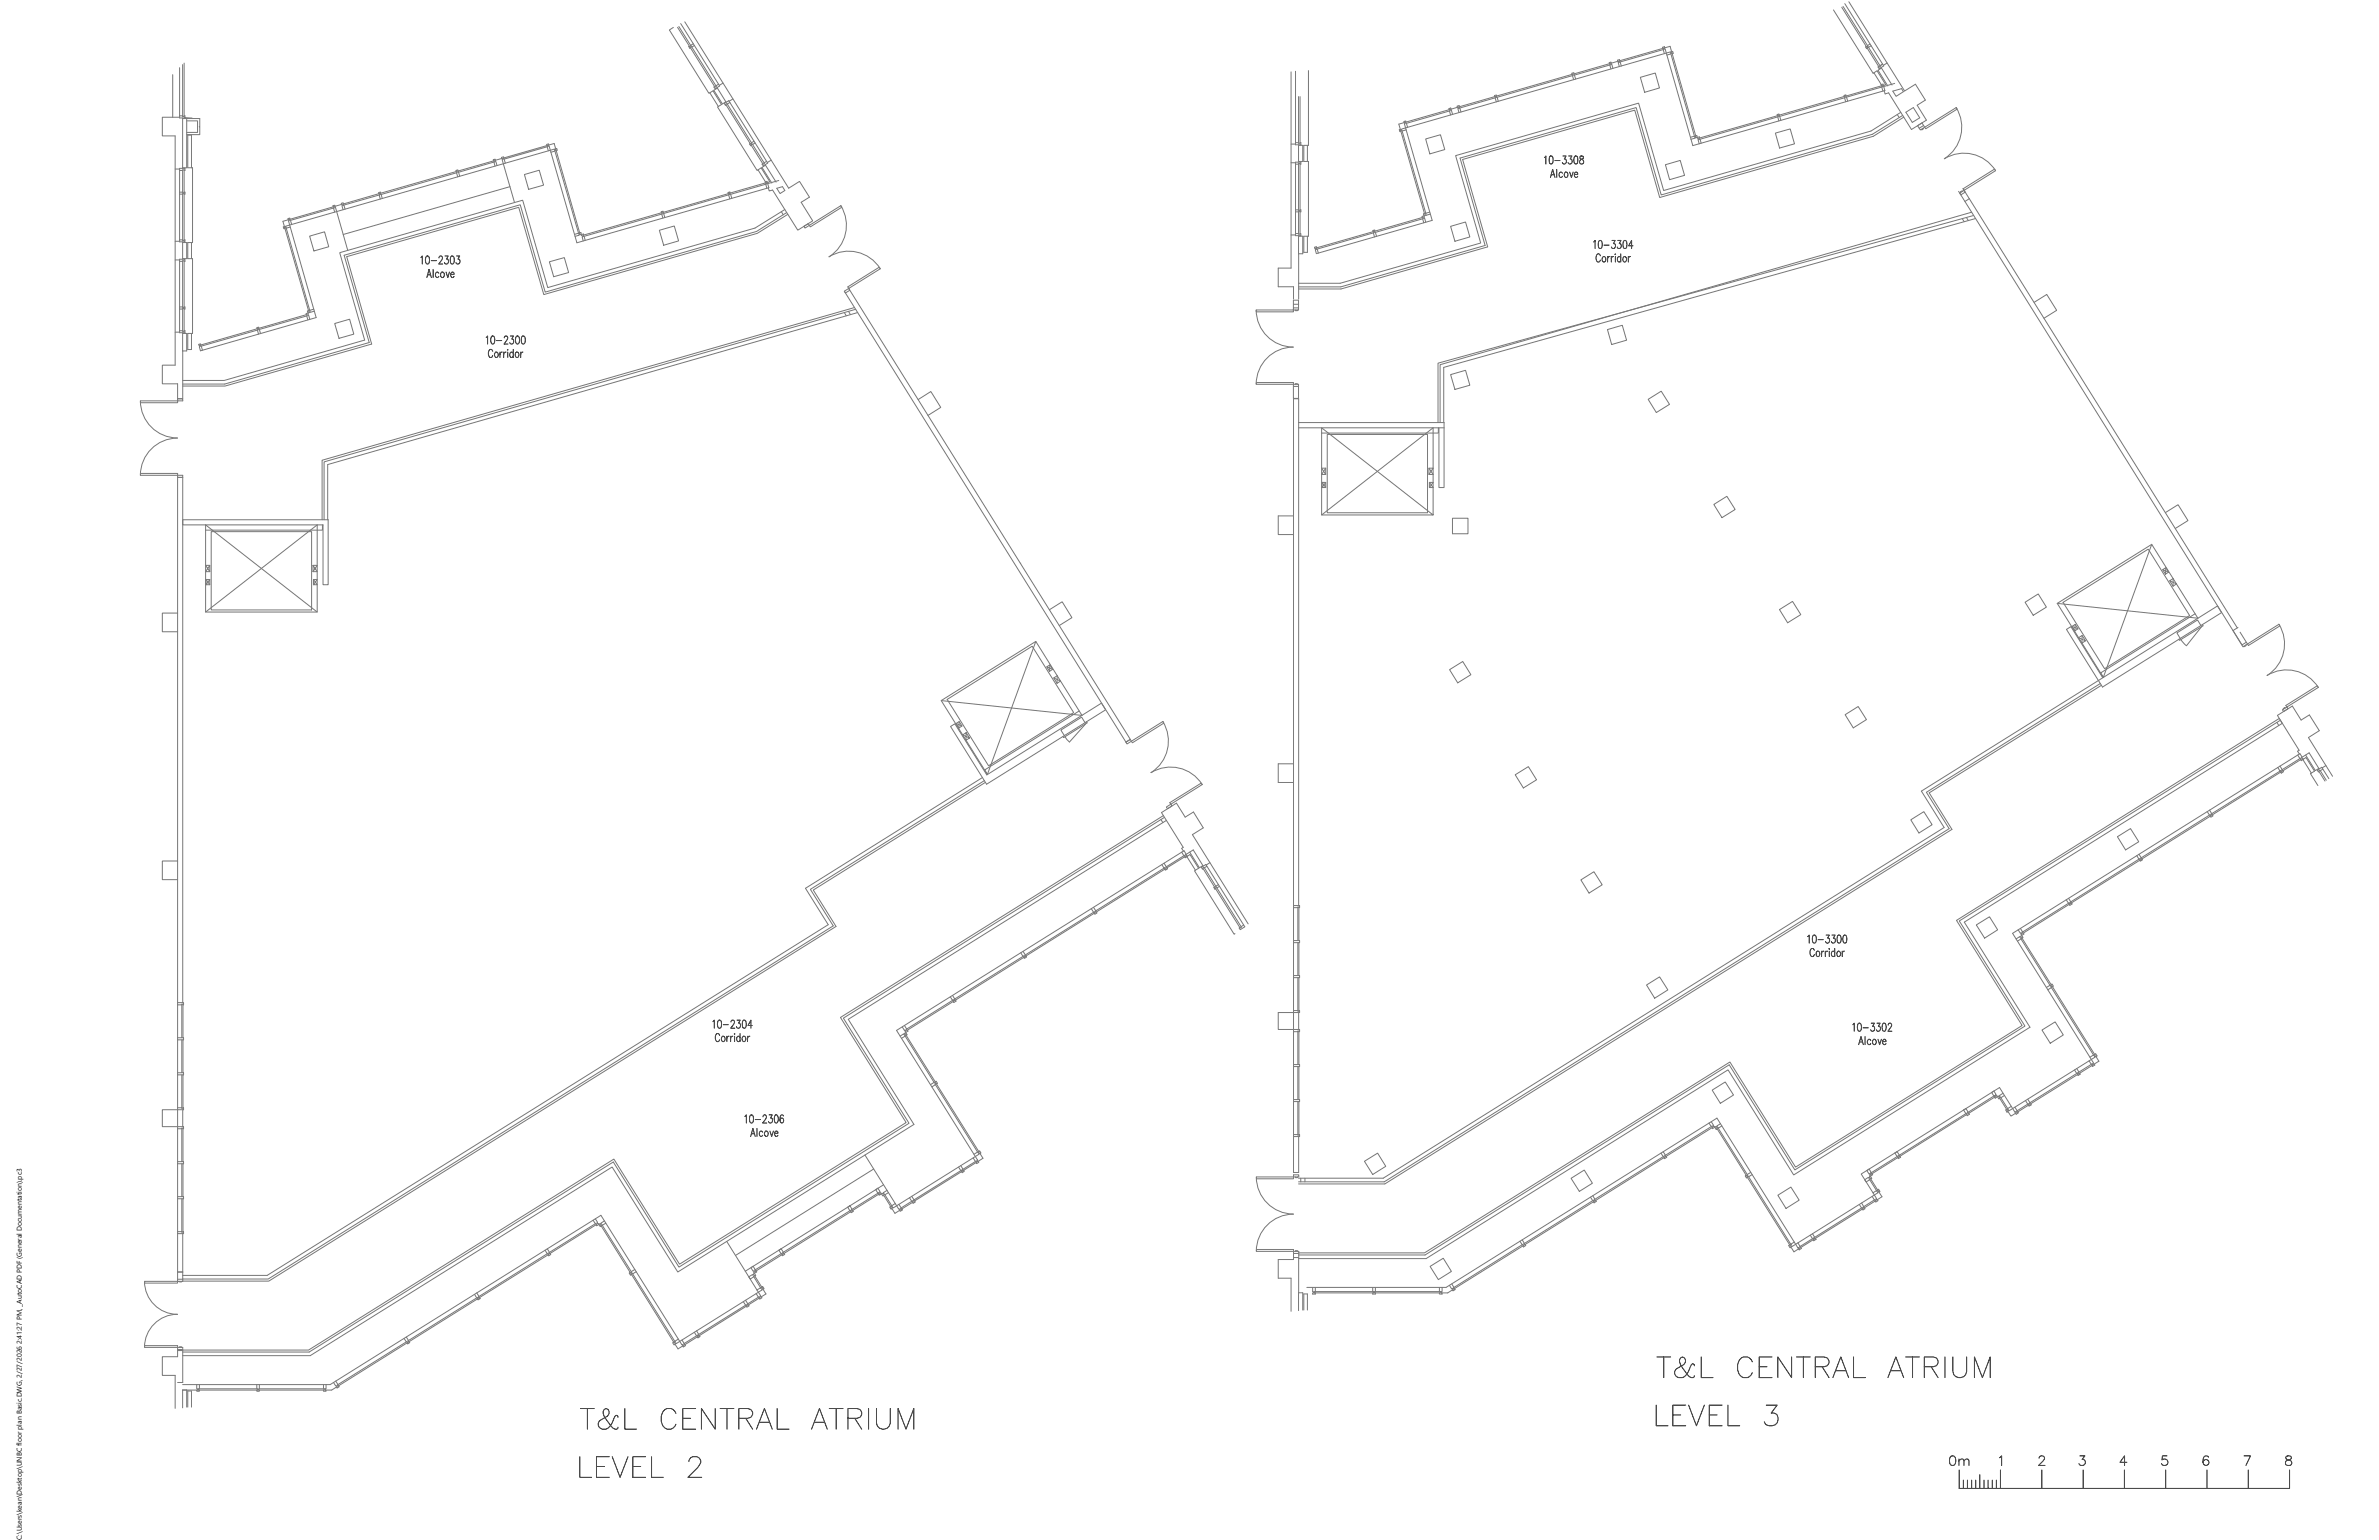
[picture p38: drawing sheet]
<svg xmlns="http://www.w3.org/2000/svg" width="432mm" height="279mm" viewBox="0 0 432 279" stroke-linecap="round" stroke-linejoin="round" font-family="sans-serif">
<defs><g id="words">
<text font-size="1.3" x="3.9" y="279.4" transform="rotate(-90 3.9 279.4)">C:\Users\kean\Desktop\UNBC floor plan Basic.DWG, 2/27/2026 2:41:27 PM, _AutoCAD PDF (General Documentation).pc3</text>
</g></defs>
<!-- layer: 1_Wall_Exist -->
<g fill="none" stroke="#767676" stroke-width=".18">
<path d="M31.3 13.5v7.8M32.6 12.3v9.1h1v-.4h-.2M33.4 11.5v9.6h-.3v-9.4M122.2 5l-.7 .4 7.2 11.5 .7-.4 1.6 2.5-.8 .4 7.2 11.5 .8-.4 1.5 2.4-.6 .4-1.5-2.5M123.2 4.8l2.2 3.5-.2 .2-2.2-3.5M123.5 4.3l7.1 11.3-.8 .5-.2-.3 .1-.1M124.3 4l18.9 30.1 1.9-1.2 1.8 2.9-1.5 .9 2.1 3.4-2.7 1.7-4.6-7.3-.6 .1-.2-.5M125.1 8.4h-.1l.2 .4 .1-.1M125.3 8.6l.2-.1 4.5 7.2-.2 .1zM125.8 7.9l-.4 .3M126 8.3l-.4 .3M128.8 16.8l1.6 2.5"/>
<path d="M130.2 15.9l1.6 2.7M130.2 16l-.6 .4 1.5 2.5 .7-.4M130.4 15.3l-.5 .3M131.2 15.1l-.6 .4M131.7 18.9l.3-.1 4.4 7.2-.2 .1zM131.8 19l-.1 .1-.2-.3 .8-.5 7 11.3-.8 .5-.2-.3 .2-.1M132.5 18.6l-.5 .3M133 17.9l-.7 .5M234.3 13v35.6h-2.3v3.4h2.8v2.3M235.1 12.9v13.4h1v-.4h-.1M235.7 17.5v8.5h.3v-8.5M237.5 12.8v13.6h-.9v2.9h.9v13.6h-.9v2.9h.7v-2.9"/>
<path d="M263 19.9v-.2l.3-.1 .4 1.2M264.6 19.4l-1.3 .4M264.9 19.4l-.1-.2-.3 .1v.2l.1-.1 .2 1M271.4 17.7l-6.5 1.9M271.6 18.5l-.2-1-6.6 1.9 .4 .9M271.7 17.4l-.1-.2-.3 .1v.2M285.4 13.7l-13.7 4M285.6 14.5l-.1-1-13.9 3.9 .3 1M285.7 13.4v-.2l-.4 .1v.2M292.3 11.8l-6.5 1.8M292.4 12.5l-.2-1-6.6 1.9 .4 1M292.5 11.5l-.1-.2-.3 .1v.2"/>
<path d="M293.9 12.1l-.2-1-1.3 .4 .4 .9M294 11l-.1-.2-.3 .1v.2M294.1 11.2l.2 .8M297.7 14l2.7-.7 .8 2.7-2.7 .7zM301.9 9l.2 .7M301.9 8.8l.1 .2-7.9 2.2M302.1 8.7v.2h.1l5.1 17.5 34.8-10-.2-.7M302.2 8.7l-.1-.2-.3 .1v.2M303.3 9.8l-.7 .2M303.4 9.4l.2-.1 .1 .4h-.2M303.4 9.4l-49.2 14.2M303.5 9.6l-.2 .1 4.3 15.1 .2-.1-4.7-16.3-9.2 2.6 .1 .3 .1-.1"/>
<path d="M332.8 1.8l7.2 11.5 .7-.5 1.5 2.5-.5 .4-1.6-2.5M334.5 1.2l4.5 7.1-.2 .2-4.5-7.2M334.8 17.7l.2 .8M334.8 17.5l-11.9 3.4M334.8 .7l7.1 11.3-.8 .5-.2-.4h.1M335.2 17.6l.2 .8M335.6 .3l10.1 16.2 2-1.2 1.8 2.9-1.5 .9 1.7 2.7-2.8 1.7-4.1-6.7-.6 .2-.2-.5M338.7 8.4l-.1 .1 .2 .3 .1-.1M338.9 8.7l.2-.2 2.2 3.5-.2 .2zM339.4 8l-.4 .3M339.6 8.3l-.4 .3M341.4 12.3l2 3.1"/>
<path d="M341.5 12.3l-.6 .4 1.7 2.9M341.5 15.6l-6.5 1.8M341.5 15.8l.3 .7M341.7 11.6l-.5 .3M342.5 11.4l-.7 .5M343.6 16.5l1.5-.4 .4 .5-1.4 .9zM343.9 15.1l-2.1 .6v-.4l-.4 .1 .2 .4-6.5 1.9-.1-.5-.3 .1 .2 .4-12 3.4v-.4l-.4 .1 .1 .2M355 19.5a6.8 6.8 0 0 1-2.1 9.3 6.7 6.7 0 0 1 9.3 2.2M31.8 30.7h.8M32.6 21.3h-3.1v3.4h2.3v41.6h-2.3v3.3h2.7v2.7h1v-8.6M32.6 21h.5M32.6 34.9h.5"/>
<path d="M32.6 35.2h.5M32.6 30.9h.5M33.1 21.5h3.2v2.9h-2.4M33.1 21.4v9.1M33.1 30.8h.3v4.2h-.3zM33.1 35.1h.3v8.5h-.3zM33.4 30.9h.2v-.4h-1v13.4h1v-.4h-.2M33.4 34.9h.2v.3h-.2M33.5 21.3v.1l1.4 .1-1.4-.1zM33.9 21.9h2v2.1h-2M33.9 21.5v8.9h-.8M34.8 30.4v-5.9h-.7v5.9h.8v13.6h-.8v2.9h.8v13.6h-.8v2.9h.7v-2.9"/>
<path d="M52.4 39.8l.1 .3h-.1l5 17.5-21 6-.2-.9-.2-.2 .4-.1 .3 1.1M52.6 39.8v.2l8-2.3v-.2l-9.2 2.7 4.6 16.3 .2-.1-4.3-15.1-.2 .1M52.7 39.8l-.1-.2-.4 .1 .1 .2M52.7 40l.2 .7M60.5 37.5l-.1-.2 .4-.1 2.3 8.2M60.5 37.8l.2 .7M62.1 37.1l-1.4 .3M62.4 37l-.1-.2-.4 .1 .2 .2 .2 1M68.9 35.4l-6.6 1.8M69 36.1l-.1-1-6.6 1.9 .3 1M69.1 35.1v-.3l-.4 .1v.3M82.9 31.3l-13.8 4"/>
<path d="M83.1 32.1l-.2-1-13.9 4 .4 .9M83.2 31l-.1-.2-.4 .1 .1 .2M89.7 29.4l-6.5 1.9M89.9 30.1l-.2-.9-6.6 1.9 .3 .9M89.9 29.1v-.2l-.4 .1 .1 .2M90.2 30l-.4-.9 1.4-.4 2.2 8M91.4 28.6v-.2l-.4 .2 .1 .1M91.5 28.9l.2 .7M92.6 33.9l-30.3 8.6M95.2 31.7l2.7-.8 .8 2.7-2.8 .8zM99.3 26.6l.2 .8M99.3 26.4l.1 .2-8 2.3v-.2l9.2-2.7 4.6 16.3-.2 .1-4.3-15.1 .2-.1"/>
<path d="M99.5 26.3l5.2 17.7 34.9-9.9-.3-.8M99.6 26.3v-.2l-.4 .1 .1 .2M100.7 27.4l-.7 .2M100.9 27l.1-.1 .2 .4h-.3M100.9 27.1l-49.3 14.1M120 38.6v-.2l.4-.1-.1 .2 .4 1M120.1 38.8l.2 .8M132.2 35.3l.3 .8M132.3 35.1l-12 3.4M132.6 35.2l.2 .8M136.2 26.1h-.2l.2 .3h.2M136.3 26.3l.2-.2 2.2 3.5-.2 .2z"/>
<path d="M136.9 25.6l-.5 .3M137.1 25.9l-.5 .3M138.9 29.9l2 3.1M138.9 30l-.6 .4 1.8 2.8M139 33.4l.2 .8M139 33.2l-6.6 1.9M139.1 29.3l-.4 .2M140 29.1l-.7 .4M141 34.2l1-.3 .5 .7-.9 .5zM141.4 32.7l-2.1 .6-.1-.4-.3 .1 .2 .4-6.6 1.9v-.5l-.4 .1 .2 .4-11.9 3.5M141.8 38.4l.4 .6M142.5 38l-5.5 3.4-37.6 10.8-4.5-15.9-33.2 9.5 4.5 15.9-25.5 7.3h-7.5"/>
<path d="M142.8 38.6l-5.5 3.4-38.3 11-4.6-15.9-31.9 9.2 4.5 15.8-26.2 7.6h-7.6M143 38.9l-5.5 3.4-38.8 11.1-4.6-15.8-31.2 9 4.6 15.8-26.6 7.6h-7.7M152.6 37.3a6.7 6.7 0 0 1-2.1 9.3 6.7 6.7 0 0 1 9.3 2.1M234.3 29.5h.8M234.3 26.1h.8M235.1 38.4h.6M235.1 38.1h.6M235.1 25.9h.6M235.1 29.8h.6M235.7 26.4h.8v2.9h-.8M235.7 26.3v3.1M235.7 29.7h.3v8.5h-.3z"/>
<path d="M235.7 38.3h.3v4.2h-.3zM236 29.8h.1v-.4h-1v13.4h1v-.4h-.1M236 38.1h.1v.3h-.1M237.3 26.4v2.9M254.2 23.5h-.2l.1 .4 .2-.1M255 22.2v.2l-.1 .1 5 17.5-21 6-.2-.7h.1l-.2-.4 .4-.2-.1 .3M255.1 22.2l.1 .2 8-2.3-.1-.2-9.2 2.6 4.7 16.3h.2l-4.3-15.1h-.2M255.2 22.1v-.2l-.4 .1v.2M255.2 23.6l-.7 .2M255.3 22.4l.2 .7M258.2 39.7l.2 .7M258.6 38.8h-.2v.6l.4 .9"/>
<path d="M258.8 25.2l2.7-.8 .7 2.7-2.7 .8zM259.5 38.5l-.7 .2M259.6 38.8l-1 .2 .1 .1-.6 .2v.2M263.1 20.1l.2 .8M302.3 29.9l2.7-.8 .8 2.7-2.8 .8zM307.6 24.7l-.8 .2M307.8 24.6h.2l.2 .5 .2 1M308.4 25.1l14.3-4.1v.2l-14.2 4.1zM308.5 25l-.1-.2-.5 .2-.1-.1-.9 .4M308.6 25.3l.2 .7M322.2 24.2l2.7-.8 .8 2.7-2.7 .8zM322.7 21.2l.2 .7"/>
<path d="M323 21.1l.2 .7M344.4 20.8l.3 .5M345 20.4l-5.4 3.4-37.6 10.8-4.6-15.9-33.2 9.5 4.6 15.9-25.6 7.3h-7.5M345.4 20.9l-5.5 3.5-38.4 11-4.5-15.9-32 9.2 4.6 15.8-26.2 7.5h-7.7M345.5 21.3l-5.5 3.4-38.8 11.1-4.5-15.8-31.2 8.9 4.5 15.9-26.6 7.6h-7.7M345.9 20.4l1.4-.9 1.1 1.9-1.3 .8zM348 22.8l.6 .8 6.5-4.1 .1 .3-5.7 3.6-.7-1.1zM349.1 23.3v.1l-.3 .2-.1-.1M349.1 22.8l-.8 .5M355.5 34.7l51.4 82.3 .8-.5M356.2 39.7l.3 .5M356.2 34.7v-.1l-.4 .2 .1 .1"/>
<path d="M356.3 34.2l49.8 79.7M356.3 34.2l5.7-3.5 .2 .3-6.5 4 .2 .3 .8-.4zM356.9 39.5l.4 .5M357.4 36l-.8 .6M357.9 38.5l-96.5 27.7v10.5M358.2 39.1l-97.2 26.8v10.8M358.6 39.6l-96.6 27.1v10M31.8 47.2h.8M31.8 43.8h.8M32.6 56.1h.5M32.6 55.7h.5M32.6 47.4h.5"/>
<path d="M32.6 43.5h.5M33.1 44h.8v2.9h-.8M33.1 43.9v3.1M33.1 47.3h.3v8.5h-.3zM33.1 56h.3v4.1h-.3zM33.4 47.4h.2v-.4h-1v13.4h1v-.4h-.2M33.4 55.7h.2v.4h-.2M34.8 44v2.9M46.8 59.6l-10.4 3M46.8 59.9l-10.4 2.9M46.9 59.6l8.8-2.5 .1 .2-8.8 2.5zM47 59.6l-.1-.2-.3 .1 .2 .1 .1 1"/>
<path d="M47.1 59.8l.2 .7M51.6 41.1h-.2l.1 .4h.2M52.7 41.2l-.8 .2M55.7 57.3l.2 .7M56 56.4h-.2l.1 .6 .3 1M56.2 42.8l2.7-.7 .8 2.7-2.7 .7zM57 56.1l-.8 .2M57.1 56.5l-1 .1v.1l-.6 .2 .1 .2M60.7 58.7l2.8-.8 .7 2.7-2.7 .8zM99.7 47.5l2.7-.8 .8 2.7-2.7 .8zM105 42.3l-.7 .2M105.2 42.2h.2l.5 1.5"/>
<path d="M105.9 42.7l14.2-4.1 .1 .2-14.3 4.1zM106 42.7l-.1-.2h-.6l-.9 .4M106 42.9l.2 .7M119.7 41.8l2.7-.8 .8 2.7-2.7 .8zM145.9 41.1l.2 .3 6.5-4.1 .2 .3-5.7 3.6-.4-.6zM153.2 52.8l51.2 81.8 .8-.4M153.2 56.7l.4 .6M153.9 52l5.7-3.5 .2 .3-6.6 4 .3 .3 .7-.4zM154 56.5l.4 .6M154.1 52.3l51.1 81.9M155.1 55.8l-96.6 27.7v10.8M155.3 56.1l-96.5 27.7v10.5"/>
<path d="M155.7 56.7l-96.2 27.6v10M228 56.2h7.7v-1.7h-.9v2.1h-6.8zM228 56.2a6.7 6.7 0 0 0 6.7 6.8 6.7 6.7 0 0 0-6.7 6.7M234.3 42.6h.8M234.8 55.9h.9M234.8 55.2h.9M235.1 56.2v.2h.4v-.2M235.1 42.4h.6M235.7 42.8v3.3M235.7 42.9h.8v3.1h-.8M235.7 46v8.3M238.9 45l.1 .2"/>
<path d="M239 45.2l.3 .7M249.3 42l-10.4 3M249.3 42l.1 .2M249.4 42.2l-10.4 3M249.4 42.2l.1 .8M249.5 42l8.8-2.6v.3l-8.7 2.5zM249.6 41.9l-.1-.2-.3 .1 .1 .2M249.6 42.2l.3 .7M263.3 41.1l2.7-.8 .8 2.7-2.7 .8zM291.8 59.8l2.6-.8 .8 2.7-2.7 .8zM369.2 54.9l2.3-1.5 1.8 2.9-2.3 1.4M25.5 72.7h7.7v-.4h-1v.8h-6.7z"/>
<path d="M25.5 72.7a6.7 6.7 0 0 0 6.7 6.8M31.8 60.3h.8M32.2 79.5a6.7 6.7 0 0 0-6.7 6.7M32.6 60h.5M33.1 60.5h.8v3.2h-.8M33.1 60.4v3.3M166.6 72.5l2.4-1.5 1.8 2.9-2.4 1.5M228 69.4v.3h7.7v2.6h-.9v-2.9zM234.8 70.1h.9M235.1 69.7v-.1h.4v.1M235.7 76.7h26.4v11.8h-.9v-10.9M235.7 77.6h26.4"/>
<path d="M240.9 78.8h18.2v14.2h-18.2zM261.1 77.6v1h-21.2M263.3 68l2.7-.8 .8 2.7-2.7 .8zM299.1 72.5l2.4-1.5 1.5 2.4-2.4 1.4zM25.5 85.9h6.7v.7h1v-.4h-7.7zM33.2 94.3h26.4v11.8h-1v-10.9h-25.4zM38.3 96.5h18.3v14.2h-18.3zM58.5 95.2v1h-21.2M234.8 93.6h-2.8v3.4h2.8M239.9 93.4l20.2-15.8v15.8h-20.2v-15.8l20.2 15.8M240 87.5h.6v1h-.6zM240 87.5l.6 1"/>
<path d="M240.6 84.9l-.7 1.2h.7v-1.2h-.7l.7 1.2M240.6 87.5l-.6 1M259.4 84.9l.7 1.2h-.7v-1.2h.7l-.7 1.2M259.4 87.5l.7 1h-.7v-1h.7l-.7 1M263.6 94h2.8v2.8h-2.8zM311.1 91.5l2.3-1.5 1.5 2.4-2.4 1.5zM390.5 98.8l8.4 13.4-25.5-2.7M390.5 98.8l-8.7 24.1M390.5 98.8l-17.1 10.7M393 93l2.3-1.4 1.8 2.8-2.3 1.5M32.2 111.2h-2.7v3.4h2.7M37.3 111l20.3-15.8v15.8h-20.3v-15.8l20.3 15.8"/>
<path d="M37.4 105.1l.7 1M38.1 102.6l-.8 1.1h.8v-1.1h-.8l.8 1.1M38.1 105.1l-.7 1h.7v-1h-.7v1M56.8 102.6l.8 1.1h-.8v-1.1h.8l-.8 1.1M56.9 105.1l.7 1h-.7v-1h.7l-.7 1M185.3 102.2h-.1M188 116.4l-17.2 10.7 8.4 13.4M190.5 110.6l2.3-1.4 1.8 2.9-2.3 1.4M323 110.6l2.4-1.5 1.5 2.4-2.4 1.5zM367.6 109.3l2.4-1.5 1.4 2.4-2.4 1.4zM373.4 109.5l8.4 13.4M374.5 109.3l15.4-9.7 7.5 12.1-15.4 9.6z"/>
<path d="M376.1 113.6l.6-.3 .5 .8-.6 .3zM376.1 113.6l1.1 .5M376.7 113.3l-.1 1.1M377.9 115.3v1.4l.6-.4-.6-1-.6 .4 1.2 .6M392.5 103.4l.6-.4 .5 .8-.6 .4zM392.5 103.4l1.1 .4M393.1 103l-.1 1.2M393.8 105.4l.6-.4v1.3zM393.8 105.4l1.3 .5-.7 .4M398.4 111.4l-17.1 10.7 .5 .8M399.5 113.5l-.6-1-3.8 2.3 .6 1M399.6 113.7l-2.8 3.4-1-1.1"/>
<path d="M399.7 113.3l.2 .2-4.3 2.7-.1-.2M407.6 117l.1 .1-.3 .2-.1-.1M413.6 113.3a6.7 6.7 0 0 1-2.1 9.2 6.8 6.8 0 0 1 9.3 2.2M413.6 113.3l.2 .3-5.7 3.5-1.5-2.4M413.6 113.3l-6.5 4-1.8-2.9 .9-.6M170.8 127.1l25.6 2.7-8.4-13.4-8.8 24.1M171.9 126.9l15.4-9.7 7.6 12.1-15.5 9.6zM172.5 131.8l.8-.5 5.8 9.3 20.8-13 .8 1.2-21.6 13.5zM173.5 131.3l.6-.4 .5 .8-.6 .4zM173.5 131.3l1.1 .4M174.1 130.9l-.1 1.2M175.4 132.9l-.1 1.4 .7-.4-.6-1-.7 .4 1.3 .6"/>
<path d="M190 121l.6-.4 .5 .8-.6 .4zM190 121l1.1 .4M190.6 120.6l-.1 1.2M191.3 123l.6-.4v1.4zM191.3 123l1.2 .6-.6 .4M195.9 129l-17.2 10.7 .5 .8M196.9 131.1l-.6-1-3.7 2.4 .6 1M197.1 131.3l-3 3.3-.8-.9M197.2 131l.1 .1-4.2 2.7-.2-.2M204.3 134.6l.3 .4 6.5-4.1 .1 .3-5.7 3.6-.4-.6zM211 130.9a6.7 6.7 0 0 1-2.1 9.3M234.8 138.6h-2.8v3.4h2.8"/>
<path d="M263.1 121.5l2.4-1.5 1.5 2.4-2.4 1.5zM334.9 129.7l2.4-1.5 1.5 2.4-2.4 1.5zM381.2 124l-31.5 19.7 4.1 6.6-102.6 64.1h-15.5M381.4 124.3l-31.2 19.5 4.1 6.7-102.9 64.3h-15.7M381.7 123l-5.8-9.3-.8 .5 6.5 10.5 21.6-13.6-.7-1.2-53.8 33.6 4.2 6.6-101.8 63.7h-15.4M413.3 131.1l.3 .5M413.4 139.2l.4 .7 .2-.1M413.7 130.3l-58.6 36.7 11.9 19.1-41.1 25.7-11.9-19.1-55.4 34.6h-22.9M413.8 130.6l.5 .6-57.8 36.1 11.9 19.1-42.8 26.8-12-19.1-54.8 34.2h-23.1M413.8 139l.4 .6M413.9 130.7l-58.3 36.4 11.9 19.1-41.7 26.1-11.9-19.1-55.2 34.5h-23M414 139.8l-12.6 7.9"/>
<path d="M414 139.8l.1 .2M414.1 139.7l3.5-2.1 .1 .2-3.4 2.1zM414.4 139.8l.1 .2-.4 .3-.1-.2 .1-.1M414.8 128.5l-.1-.1-.3 .2 .1 .1M414.9 128l5.7-3.6 .2 .3-6.5 4.1 .2 .3 .8-.5zM417 137l.4 .6M417.3 136.8l-.3-.5 .3-.2-3.9-6.3 2.7-1.7 1.6 2.5 1.5-.9 1.8 2.9-2 1.2 4.4 7M417.6 137.8l.1 .2 .4-.2-.4-.3 .2-.1-.5-.7-52.1 32.6 14.7 23.5-.1 .1 .1 .2 1-.6-.6-.8M417.9 137.4l1.2-.8 1.8 2.9M418.5 137l1.7 2.8 .7-.4M420.9 140h-.1l-.2-.3 .8-.5 1.3 2.1M421.6 139.5l-.4 .3"/>
<path d="M422.2 138.9l-.7 .4M32.2 156.2h-2.7v3.4h2.7M178.3 141.1l-32.1 20.1 4.1 6.6-101.8 63.6h-15.4M178.7 141.6l-31.6 19.8 4.1 6.6-102.5 64.1h-15.6M178.9 141.9l-31.3 19.6 4.1 6.6-102.9 64.3h-15.7M208.9 140.2a6.7 6.7 0 0 1 9.3 2.1M210.7 148.7l.4 .5M210.9 156.9l.4 .6 .1-.1 .1 .2-.1 .1 .1 .2 .4-.3-.1-.1M211.2 148l-58.7 36.6 12 19.1-41.2 25.7-11.9-19.1-55.4 34.6h-22.9M211.3 156.6l.4 .7M211.3 148.3l-58.2 36.4 11.9 19.1-41.8 26.1-11.9-19.1-55.2 34.5h-23M211.4 157.4l-12.6 7.9"/>
<path d="M211.5 157.6l-12.6 7.9M211.6 157.3l3.4-2.1 .1 .2-3.4 2.1zM211.7 148.8l-57.7 36.1 11.9 19.1-42.9 26.8-11.9-19.1-54.8 34.3h-23.2M212.3 145.6l5.7-3.5 .2 .2-6.5 4.1 .2 .3 .8-.5zM214.5 154.6l.4 .7M214.8 154.4l-.3-.5 .3-.2-4-6.3 2.7-1.7 1.6 2.6 1.5-1 1.8 2.9-2 1.2 10.1 16.2M215 155.4l.1 .2 .4-.2-.1-.2-.1 .1-.1-.2 .1-.1-.4-.7-52.2 32.6 14.7 23.6h-.1l.2 .3 .9-.7-.5-.8M215.3 155l1.3-.8 1.8 2.9M215.9 154.6l1.8 2.8 .6-.4M217 157.9l-1.6-2.5 .6-.4 1.6 2.5-.8 .5 7.2 11.5 .2-.1M218.3 157.5l.2-.1 2.2 3.5-.2 .1zM218.4 157.6l-.2 .1-.2-.3 .9-.6 7 11.3-.8 .6-.2-.3 .1-.1"/>
<path d="M219.1 157.2l-.5 .3M219.6 156.5l-.7 .5M275 140.6l2.4-1.5 1.5 2.4-2.4 1.5zM286.9 159.6l2.4-1.4 1.5 2.3-2.4 1.5zM346.8 148.7l2.4-1.4 1.5 2.3-2.4 1.5zM384.3 151.8l2.4-1.5 1.5 2.4-2.4 1.5zM387.8 155.2l.4 .7M388.2 155l.4 .6M388.5 156l-12.6 7.9-.4-.9M388.5 156l-.2-.2-12.6 7.9 .4 .3-.4 .3-.1-.2M400.6 147.2l.4 .7M401 147l.4 .6-.1 .1 .4 .3-.4 .3-.1-.2 .1-.1"/>
<path d="M401.3 148l-.1-.2-12.7 7.9 .4 .3-.4 .3-.1-.2 .1-.1M401.3 148l-12.6 7.9M414.1 140l-12.6 7.9M419.5 140.3l-1.5-2.5 .5-.4 1.6 2.5-.7 .5 1.3 2.1M422.2 141.6l-1.1-1.9-.2 .2 1.1 1.8M185.3 172.9l.4 .6M185.7 172.6l.4 .6M185.9 173.6l-12.6 7.9-.1-.2M198.1 164.9l.4 .6M198.5 164.6l.4 .6-.1 .1 .3 .3-.4 .3-.1-.5-12.6 7.9 .3 .3-.4 .3-.1-.5-12.6 7.9 .3 .3-.4 .3-.1-.2M198.7 165.6l-12.6 7.9M220.5 160.9l-.2 .1 .2 .3 .1-.1"/>
<path d="M220.6 161.2l.2-.2 4.5 7.2-.2 .2zM221.1 160.5l-.4 .3M221.3 160.8l-.4 .3M225.7 167.8l-.4 .3M234.8 177h1.1v.4h-1.1M234.8 164.3h1.1v.4h-.1M234.8 164.7h.8M234.8 170.6h1.1v.4h-1.1M235.6 177.4v6h.2v-6M235.6 170.6v-6h.2v6M235.6 171v6M235.7 164.3v-92h-.9v140.4h.9v-6.5"/>
<path d="M235.8 171v6M298.9 178.7l2.3-1.5 1.5 2.4-2.4 1.5zM358.7 167.8l2.4-1.5 1.5 2.4-2.4 1.5zM366.3 168.7l.4 .6h.1l.1 .2h-.1l.4 .6-.4 .1 5.4 8.7 .2-.4 .3 .4-.2 .1-.1-.1M366.8 170.3l-.6 .5M366.9 170.1l5.4 8.5M367.2 169.3l.1 .2-.5 .3v.1l-.2 .2v-.2l-.7 .4M372.1 178.8l-.7 .4M372.3 179.2l-.6 .4M372.4 178.9l-.1 .1 7.7 12.5 .2-.1v-.1M372.5 178.9l7.7 12.4M375 163.2l.4 .7 .2-.1 .1 .2-8.6 5.4-.1-.3h.1l-.4-.7"/>
<path d="M375.6 163.8l-8.6 5.3M32.2 181.9h1.1v.4h-.1M32.2 182.3h.8M32.2 188.3h1.1v.4h-1.1M32.2 194.6h1.1v.4h-1.1M33 188.3v-6.1h.2v6.1M33 195v6.1h.2v-6.1M33 188.7v5.9M33.2 181.9v-95.3h-1v144.2M33.2 188.7v5.9M163.8 186.3l.4 .7 .1-.1 .1 .2-.1 .1 .4 .5-.5 .2 5.4 8.6 .3-.3 .3 .4-.5 .1 7.8 12.4 .3-.3 .3 .4-.2 .1-.1-.1-.2 .1 .1 .1-15.6 9.8-.1-.1-.2 .1 .6 .9 1-.6-.1-.2-.1 .1-6.2-9.8M164.3 188l-.7 .4"/>
<path d="M164.4 187.7l5.3 8.6M164.7 186.9l.1 .2-.6 .4 .1 .1-.2 .1-.1-.1-.6 .4M169.5 196.4l-.6 .4M169.8 196.8l-.7 .4M169.9 196.6l7.7 12.3M172.5 180.8l.4 .7 .1-.1M172.9 180.6l.4 .7M173 181.4l.1 .2-8.5 5.4-.4-.9M173 181.4l-8.5 5.4M234.8 193.1h1.1v.4h-1.1M234.8 199.5h1.1v.4h-1.1M234.8 183.3h.8"/>
<path d="M234.8 187.2h.8M235.6 193.1v-6h.2v6M235.6 199.9v6h.2v-6M235.6 193.5v6M235.7 183.6v3.2M235.8 183.3h.1v.4h-3.9v3.1h3.9v.4h-.1M235.8 193.5v6M310.8 197.8l2.3-1.5 1.5 2.4-2.3 1.5zM362 198.8l-4.9 3M362.1 199l-.1-.2-.1 .1-.4-.7 .4-.2 .4 .6-.1 .1 .1 .2 .1-.1 .4 .6 .2-.1M362.1 199l-4.8 3M363 199.3l-.1-.1 .2-.1 1.4 2.2"/>
<path d="M363 199.3l1.3 2M363.6 198.4l-.7 .4 .1 .1-.2 .1-.1-.1-.6 .3-.1-.1 .1-.1M363.8 198.8l-.6 .4M367.6 199.7l.4 .6M368 199.4l.4 .7M370.6 186.9l2.4-1.5 1.5 2.4-2.4 1.5zM376.5 194.1l.4 .7M376.9 193.9l.4 .6M377.1 194.7l.1 .2M377.2 194.6l.2 .2M377.5 194.7l.1 .2-.4 .2-.1-.1M379.2 192.5l.4 .6"/>
<path d="M379.7 193l.1 .2M379.8 193l-11.5 7.1 .1 .2 11.5-7.1M380 191.4l-.7 .4M380.1 193.1l.1 .1-.4 .3-.1-.2M380.2 191.3l.2-.1 .2 .4-.2 .1M380.4 191.7v-.1l-.2 .1v.1l-15.5 9.7-.1-.1-.2 .1 .6 1 1-.6-.2-.2-.1 .1-2.8-4.5-25.1 15.7 2.2 3.4M32.2 210.8h1.1v.3h-1.1M32.2 217.1h1.1v.4h-1.1M32.2 201h.8M32.2 204.8h.8M33 210.8v-6.1h.2v6.1M33 211.1v6"/>
<path d="M33 217.5v6h.2v-6M33.2 201.3v3.1M33.2 201h.1v.3h-3.8v3.1h3.8v.4h-.1M33.2 211.1v6M153.9 219l.4-.2 .4 .6-.1 .1 .3 .3-.4 .2-.1-.4-.1 .1zM154.4 219.9l-12.2 7.6M154.4 219.6l-12.3 7.7M158.6 212.1l-25.1 15.7M159.5 216.4l-4.9 3.1M159.6 216.6l-4.9 3M160.4 214.9l-25.1 15.7M160.4 216.9l1.3 2.1"/>
<path d="M161 216l-.6 .4v.1l-.2 .1v-.1l-.6 .4-.1-.2 .1-.1-.1-.2-.2 .1-.4-.7 .4-.2 .4 .6-.1 .1 .2 .2 .1-.1 .4 .6 .2-.3 1.4 2.2M161.3 216.4l-.7 .4M161.9 218.9l-.4 .1 .2 .4 .2-.1M162.5 218.4l-.6 .4M163.2 218.5l.4 .6M165.1 217.3l.4 .7M165.5 217l.4 .7M165.7 218.1l-2.1 1.3M166 217.9l.1 .2-.4 .2-.1-.4-2.2 1.3 .4 .3-.4 .3-.1-.2M174 211.8l.4 .6M174.4 211.5l.4 .6M174.5 212.3l.1 .2"/>
<path d="M174.7 212.2l.1 .2M174.9 212.3l.1 .2-.4 .3-.1-.2M176.6 210.1l.4 .6M177.1 210.7l.2 .2M177.2 210.6l-11.4 7.2 .1 .2 11.4-7.2M177.4 209l-.6 .4M177.4 210.5h.1M177.6 210.7l.1 .2-.4 .2-.1-.2M228 213.5a6.7 6.7 0 0 0 6.8 6.8M228 213.5h7.7v-.4h-.9v.8h-6.8zM234.8 205.8h.8M235.1 213.5v.2h.4v-.2"/>
<path d="M235.8 205.8h.1v.4h-1.1M236.1 213.8v.6M236.9 213.8v.6M247.7 210.7l2.3-1.5 1.5 2.4-2.3 1.5zM285.2 213.8l2.3-1.5 1.5 2.4-2.3 1.5zM288.7 217.2l.4 .6M289.1 216.9l.4 .7M289.3 218l-.1-.2-12.6 7.9M289.3 218l-12.6 7.9M301.5 209.2l.4 .6M301.9 209l.4 .6-.1 .1 .1 .2M302.1 210l-12.6 7.8"/>
<path d="M302.3 209.9l.1-.1 .1 .2-.4 .2-.1-.4-12.6 7.9 .3 .3-.4 .2-.1-.2h.1M310.2 203.8l.4 .6 .1-.1 .2 .2M310.6 203.5l.4 .9 .1-.1 .4 .6 .2-.1M310.7 204.3l-8.5 5.4M310.9 204.5l-8.6 5.4M311.8 204.6l5.4 8.6M312.3 203.9l-.7 .4 .1 .1-.2 .1-.1-.1-.6 .4-.1-.2 .2-.1M312.5 204.3l-.9 .4 5.4 8.6 .2-.1M316.9 213.2l-.1 .1 .2 .4 .2-.1M317.1 213.5l7.8 12.5 .2-.2M317.3 213.4l7.8 12.4M317.8 212.7l-.7 .4 .1 .1"/>
<path d="M318 213.1l-.6 .4-.1-.1-.2 .1M322.7 216.9l2.4-1.5 1.5 2.3-2.4 1.5zM337.5 218.5l.4 .7M337.9 218.3l.4 .6M339.4 214l1.3 2.1M339.5 212.8l.4 .3-.6 .4 .1 .1-.2 .1-.1-.1-.6 .4 .2 .4 .7-.4M339.5 212.8h.2l-.4-.7-.5 .3 .5 .6 .1-.1 .1 .2-.1 .1 .3 .6-.4 .1 .1 .1M339.6 213.9l1.3 2.1M339.8 217.1l.4 .6M340 216.4l.6 1.1h-.1l.1 .2 1-.6-.6-.9-.2 .1v.1l-15.5 9.7-.1-.1-.3 .4-.2-.4 .1-.1M340.4 217.8l-.1-.2-2.1 1.4 .3 .3-.4 .2-.1-.1M340.4 217.8l-2.1 1.4"/>
<path d="M340.7 216.1l-.1-.1-.6 .4M340.7 217.7l.1 .1-.4 .3-.1-.2 .1-.1M340.9 216l-.1-.1 .2-.1 .2 .4-.1 .1M340.9 216l-.2 .1M344.4 209.8l-4.9 3M344.6 210l-4.9 3M344.6 209.7l.1-.1-.4-.7-.4 .3 .4 .6h.1l.2 .2h-.1l.1 .2 .4-.2-.1-.2h-.2M344.6 209.7l.1 .1M356.4 201.4l.4-.3 .4 .7h-.1l.1 .3 .1-.1 .2 .2-.4 .2-.2-.2h.2l-.2-.2h-.1zM356.9 202.2l-12.2 7.6M356.9 202l-12.3 7.7M364.5 201.3l-.5 .1 .3 .4 .2-.1"/>
<path d="M365.1 200.7l-.7 .4M365.7 200.9l.4 .6M366.1 201.8l.1-.1 .2 .2-.4 .3-.2-.2M368.3 200.4l-2.1 1.4M368.6 200.3l.1 .1-.4 .3-.1-.4-2.2 1.3 .1 .2M26.2 232.5a6 6 0 0 0 6 6 6 6 0 0 0-6 5.9M32.2 230.8h1M32.2 232.1h1M32.2 223.5h.8M32.6 232.5v.1h.4v-.1M33.2 223.8v8.7h-7v.3h6v-2M33.2 223.5h.1v.3h-1.1"/>
<path d="M86.1 234.8l.4 .7M86.5 234.6l.4 .6M86.8 235.6l-12.7 7.9M98.9 226.8l.4 .7M99.3 226.6l.4 .6-.1 .1 .1 .2 .2-.1 .1 .2-.4 .3-.2-.5-12.6 7.9 .4 .3-.4 .2-.1-.4-12.7 7.9M99.6 227.6l-12.6 7.9M107.7 221.4l.4 .6h.1l.1 .1-.1 .1 .1 .2 .6-.4v.1l.2-.1v-.1l.6-.4M108.1 221.1l.4 .7h-.1l.1 .2h.1l.3 .5 .2-.1M108.2 222l-8.5 5.3M108.3 222.1l-8.6 5.4M109.1 222.3l5.3 8.7 .3-.2-.1-.1 .6-.4M109.2 222.2l5.5 8.6"/>
<path d="M110 221.9l-.7 .4v-.1l-.2 .1M114.4 230.8l-.2 .1 .2 .5 .2-.2M114.6 231.1l7.7 12.5 .3-.1-.1-.1 .6-.4M114.7 231l7.9 12.5M115.5 230.7l-.7 .4v-.1l-.2 .1M131.9 225.2l3.4 5.4M134.9 236.2l.4 .6M135.3 230.6l2.1 3.4M135.3 235.9l.4 .6M136.3 230l.4 .6h.1l.1 .2h-.1l.4 .6-.2 .1-.1-.1-.2 .1 .1 .1-.6 .5-.3-.5 .7-.4v.2l.2-.2v-.1l.6-.3-.2-.2-.1 .1-.1-.3h.1l-.4-.7zM136.8 231.6l1.3 2.1M137 231.5l1.3 2.1"/>
<path d="M137.2 234.7l.4 .7M137.4 234l.7 1.1-.2 .1 .2 .2 .9-.6-.6-1-.2 .1 .1 .1-15.6 9.8v-.2l-.4 .4-.2-.4 .2-.1M137.9 235.5l-2.1 1.3M138.2 235.3l.1 .2-.4 .2-.1-.4-2.2 1.3 .4 .3-.4 .3-.2-.2M138.5 233.9l.2-.1-.3-.4-.2 .1 .1 .1-.2 .1-.1-.1-.6 .4M141.4 226.8l.4-.2 .4 .6-.1 .1 .1 .2 .1-.1 .1 .2-.4 .2-.1-.2h.1l-.1-.2-.1 .1zM141.9 227.4l-4.9 3M142 227.6l-4.9 3.1M228 226.7h6.8v1.5h.9v-1.2h-7.7zM234.8 220.3a6.7 6.7 0 0 0-6.8 6.7M234.8 228.2v.3h-2.8v3.4h2.3v6M234.8 227.4h.9"/>
<path d="M235.1 227v-.1h.4v.1M235.7 228.2v6.3M236.5 237.7v-3.2h-.8v3.3M236.6 237.7v-2.9h.7v2.9M238.3 233.6v.7h.1l-.1 .5h.4v-.2M238.7 233.6v.7h-.1v.3h10.7v-.3h-10.7M249.2 233.6v.7M249.6 234.3h11.9M249.6 233.6v.7h-.1l.1 .5h-.4v-.2M259.6 229.8l2.4-1.5 1.4 2.4-2.3 1.5zM261.3 234.6v.2h.4v-.2h-.1M261.3 233.6v.7h.1v.3h-11.8"/>
<path d="M261.7 233.6v.7h-.1v.3M263.1 233.2l.4 .6h.1l.1 .2-.9 .6h-1.2M263.5 232.9l.4 .7M263.8 233.7l12.6-7.9 .1 .2-12.6 7.8zM263.9 233.8h.1l.1 .2-.4 .2-.1-.2M275.9 225.2l.4 .6M276.3 224.9l.4 .7M276.6 225.7l.3 .3-.4 .2-.1-.2M325.1 226.3l.5 .8 1-.6-.1-.2-.2 .1M325.7 225.3l-.7 .4 .1 .1M326.3 226.4l-14.7-23.5-49.1 30.7h-25.3M326.3 225.5l.4 .6"/>
<path d="M326.4 226.3l-.1 .1M326.6 226.2l11.4-7.1 .1 .2-11.4 7.1zM326.9 226.3l.1 .2-.4 .3-.1-.3M328.6 224.1l.4 .6M329 223.8l.4 .7M329.1 224.7l.1 .2M329.3 224.6l.1 .1M329.5 224.7l.1 .2-.4 .2-.1-.2M26.2 244.1h6v.9h1v-.5h-7zM32.2 250.8h1v-5.8h-1v1.1h-2.7v3.4h2.3v6M32.2 244.8h1M32.6 244.5v-.2h.4v.2"/>
<path d="M33.9 252.2v3.1M34.1 255.3v-2.9h.7v2.9M35.7 251.2v.8h.2v.2h-2.8v3.2M36 252h10.7M36.2 251.2v.8h-.2l.2 .4h-.5v-.2M46.6 251.2v.8h.1v.2h-10.7M47 252h11.9M47.1 251.2v.8h-.2l.2 .4h-.5v-.2M58.7 251.2v.8h.1v.2h-11.8M59.2 251.2v.8h-.1l.1 .4h-.5v-.2M60.5 250.8l.4 .7 .2-.1 .1 .2-1 .6h-1.1M60.9 250.6l.4 .6"/>
<path d="M61.4 251.5l12.6-7.9-.1-.2-12.7 7.9 .4 .3-.4 .2-.1-.1M73.3 242.8l.4 .7M73.7 242.6l.4 .6M74 243.3l.4 .3-.4 .2-.1-.1M122.5 243.9l.6 .8 .9-.6-.1-.2-.1 .1-14.7-23.5-49.2 30.7h-26.8M123.8 243.1l.4 .7M124.1 243.8l11.3-7.1 .2 .2-11.4 7.1zM124.3 243.9l.1 .2-.4 .3v-.2M126 241.7l.4 .7M126.4 241.4l.4 .7M126.5 242.3l.2 .2M126.7 242.2l.2 .2"/>
<path d="M127 242.3l.1 .2-.4 .2-.1-.2"/>
</g>
<!-- layer: 0_text -->
<g fill="none" stroke="#000" stroke-width=".18">
<path d="M105.4 255.5h2.5M106.6 255.5v3.8M112.2 257.2l-.2-.4-.4 .2a3.8 3.8 0 0 1-1.6 2.3h-.7a.9 .9 0 0 1-.7-.7 .9 .9 0 0 1 .3-.9l1.3-.7a.78 .78 0 0 0 .4-.8 .78 .78 0 0 0-.6-.7l-.3 .2a1.37 1.37 0 0 0 .3 1.8l1.3 1.6 .3 .2h.4l.2-.4M113.4 255.5v3.8h2.1M122.7 256.4a1.3 1.3 0 0 0-1.3-.9 1.3 1.3 0 0 0-1.2 .9 2.12 2.12 0 0 0 .9 2.9 1.35 1.35 0 0 0 1.6-.9M123.9 257.3h1.4M126.3 255.5h-2.4v3.8h2.4M129.8 255.5v3.8l-2.5-3.8v3.8M130.7 255.5h2.5M132 255.5v3.8M134.1 257.3h1.6l.5-.1a.88 .88 0 0 0 0-1.5l-.5-.2h-1.6v3.8M135.4 257.3l1.2 2"/>
<path d="M137.3 259.3l1.4-3.8 1.5 3.8M137.9 258h1.7M141.1 255.5v3.8h2.1M147.3 259.3l1.4-3.8 1.5 3.8M147.8 258h1.8M150.5 255.5h2.5M151.8 255.5v3.8M153.9 257.3h1.6l.6-.1a.91 .91 0 0 0 0-1.5l-.6-.2h-1.6v3.8M155.2 257.3l1.2 2M157.6 255.5v3.8M159.1 255.5v2.7a1.26 1.26 0 0 0 1.2 1.1 1.26 1.26 0 0 0 1.3-1.1v-2.7M163 259.3v-3.8l1.4 3.8 1.5-3.8v3.8"/>
<path d="M300.6 254.9v3.8h2.1M300.7 246.2h2.5M302 246.2v3.7M303.6 256.7h1.5M306 254.9h-2.4v3.8h2.4M306.5 254.9l1.4 3.8 1.5-3.8M307.5 247.8l-.2-.4-.3 .2a3.8 3.8 0 0 1-1.6 2.3h-.7a.9 .9 0 0 1-.7-.6 .9 .9 0 0 1 .3-1l1.3-.7a.78 .78 0 0 0 .3-.8 .78 .78 0 0 0-.5-.6l-.4 .2a1.4 1.4 0 0 0 .4 1.8l1.2 1.6 .7 .1 .2-.3M308.8 246.2v3.7h2.1M310.2 256.7h1.5M312.6 254.9h-2.4v3.8h2.4M313.6 254.9v3.8h2.2M318.1 247.1a1.3 1.3 0 0 0-1.3-1 1.3 1.3 0 0 0-1.2 1 2.12 2.12 0 0 0 .8 2.8 1.31 1.31 0 0 0 1.7-.9"/>
<path d="M319.3 248h1.4M320.6 254.9h2l-1.1 1.5a1.09 1.09 0 0 1 1.2 .5 1.09 1.09 0 0 1-.1 1.2 1.36 1.36 0 0 1-2.4-.1M321.6 246.2h-2.3v3.7h2.3M325.2 246.2v3.7l-2.5-3.7v3.7M326.1 246.2h2.5M327.3 246.2v3.7M329.5 248h1.6l.5-.2a.87 .87 0 0 0 0-1.4l-.5-.2h-1.6v3.7M330.7 248l1.3 1.9M332.7 249.9l1.4-3.7 1.4 3.7M333.2 248.7h1.8M336.4 246.2v3.7h2.2M342.7 249.9l1.4-3.7 1.4 3.7"/>
<path d="M343.2 248.7h1.8M345.9 246.2h2.5M347.1 246.2v3.7M349.3 248h1.6l.5-.2a.9 .9 0 0 0 0-1.4l-.5-.2h-1.6v3.7M350.5 248l1.3 1.9M353 246.2v3.7M354.5 246.2v2.7a1.26 1.26 0 0 0 1.2 1.1 1.26 1.26 0 0 0 1.3-1.1v-2.7M358.4 249.9v-3.7l1.4 3.7 1.4-3.7v3.7M105.2 264.3v3.7h2.2M108.3 266.1h1.4M110.6 264.3h-2.3v3.7h2.3M111.1 264.3l1.4 3.7 1.5-3.7"/>
<path d="M114.9 266.1h1.4M117.2 264.3h-2.3v3.7h2.3M118.3 264.3v3.7h2.1M125 265.2a.97 .97 0 0 1 .8-.9h.7a.92 .92 0 0 1 .5 1.4l-.4 .6-1.7 1.7h2.5M354.1 264.2a.55 .55 0 0 1 .8 .3 .88 .88 0 0 1-.6 1.4 .77 .77 0 0 1-.5-1zM355.6 265l.4-.3 .4 .1 .1 1.1M355.6 264.7v1.2M356.5 265l.4-.3 .4 .1 .1 1.1M362.9 264.5l.4-.4v1.8M370.1 264.6l.1-.3a.54 .54 0 0 1 .8 0v.5l-1 1.1h1.2M377.5 264.1h.9l-.5 .7a.58 .58 0 0 1 .6 .5 .58 .58 0 0 1-.5 .6 .58 .58 0 0 1-.7-.4M386 265.3h-1.2l.8-1.2v1.8"/>
<path d="M393.3 264.1h-.8l-.1 .8a.62 .62 0 0 1 .9 0 .62 .62 0 0 1-.1 .9 .62 .62 0 0 1-.9-.3M400.9 264.4a.51 .51 0 0 0-.8-.2 .98 .98 0 0 0 .4 1.7 .54 .54 0 0 0 .4-.6 .54 .54 0 0 0-.5-.5 .54 .54 0 0 0-.5 .5M407.3 264.1h1.2l-.9 1.8M415 264.2a.34 .34 0 0 0 .1 .6 .62 .62 0 0 1 .7 .3 .62 .62 0 0 1 0 .7 .67 .67 0 0 1-1-.3 .66 .66 0 0 1 .8-.7 .34 .34 0 0 0 .2-.6z"/>
</g>
<!-- layer: 3_Text -->
<g fill="none" stroke="#000" stroke-width=".18">
<path d="M280.3 28.6l.3-.3v1.5M281.3 28.4l.3-.1a.98 .98 0 0 1 0 1.5h-.1a1.19 1.19 0 0 1-.2-1.4zM281.4 32.2l.4-1.5 .4 1.5M281.6 31.7h.5M282.2 29.1h.9M282.6 30.7v1.5M283.6 31.4l-.1-.1a.47 .47 0 0 0-.6 .3 .47 .47 0 0 0 .3 .6l.4-.2M283.7 28.3h.5l-.3 .6a.42 .42 0 0 1 .4 .6 .42 .42 0 0 1-.7 0M284.1 31.3a.47 .47 0 0 1 .5 .3 .47 .47 0 0 1-.3 .6 .51 .51 0 0 1-.4-.4 .51 .51 0 0 1 .2-.5zM284.7 28.3h.6l-.3 .6a.43 .43 0 0 1 .3 .6 .43 .43 0 0 1-.7 0M284.9 31.2l.3 1 .3-1M285.8 31.6h.6l-.1-.3a.47 .47 0 0 0-.6 .3 .47 .47 0 0 0 .3 .6l.4-.2"/>
<path d="M285.8 28.4l.3-.1a1.03 1.03 0 0 1 0 1.5h-.1a1.15 1.15 0 0 1-.2-1.4zM286.8 28.4v.4a.53 .53 0 0 1 .6 .3 .53 .53 0 0 1-.2 .7 .46 .46 0 0 1-.5-.5 .46 .46 0 0 1 .5-.4l.2-.4a.36 .36 0 0 0-.6-.1zM76.4 46.7l.2-.3v1.5M77.4 46.5l.2-.1a.99 .99 0 0 1 0 1.5h-.1a1.08 1.08 0 0 1-.1-1.4zM77.5 50.4l.4-1.5 .4 1.5M77.6 49.9h.5M78.3 47.3h.9M78.6 48.9v1.5M79.7 49.6l-.2-.2a.47 .47 0 0 0-.5 .4 .47 .47 0 0 0 .3 .6l.4-.3M79.7 46.8v-.2a.34 .34 0 0 1 .5-.1 .34 .34 0 0 1 .1 .5l-.7 .9h.7M80.1 49.4a.48 .48 0 0 1 .6 .4 .48 .48 0 0 1-.3 .6 .51 .51 0 0 1-.5-.4 .51 .51 0 0 1 .2-.6zM80.8 46.4h.5l-.3 .6a.41 .41 0 0 1 .4 .6 .41 .41 0 0 1-.7 0"/>
<path d="M81 49.4l.3 1 .3-1M81.8 49.8h.6l-.1-.4a.47 .47 0 0 0-.6 .4 .47 .47 0 0 0 .4 .6l.3-.3M81.9 46.5l.2-.1a.99 .99 0 0 1 0 1.5h-.1a1.16 1.16 0 0 1-.1-1.4zM82.9 46.4h.5l-.3 .6a.41 .41 0 0 1 .4 .6 .41 .41 0 0 1-.7 0M289.2 43.9l.3-.3v1.5M290.2 43.7l.3-.1a.99 .99 0 0 1 0 1.5h-.1a1.16 1.16 0 0 1-.2-1.4zM290.5 46.4l-.3-.3a.82 .82 0 0 0-.3 1.4h.3l.3-.3M290.9 46.6a.48 .48 0 0 1 .6 .3 .48 .48 0 0 1-.3 .6 .51 .51 0 0 1-.4-.3 .51 .51 0 0 1 .1-.6zM291.1 44.5h1M291.8 46.5v1M292.2 46.5a.4 .4 0 0 0-.4 .5M292.5 46.5v1"/>
<path d="M292.6 43.6h.6l-.4 .6a.41 .41 0 0 1 .4 .6 .41 .41 0 0 1-.7 0M292.9 46.5a.4 .4 0 0 0-.4 .5M293.2 46.1v.1zM293.2 46.5v1M293.6 43.6h.6l-.3 .6a.41 .41 0 0 1 .4 .6 .41 .41 0 0 1-.8 0M294.2 46.8l-.1-.2a.47 .47 0 0 0-.6 .4 .47 .47 0 0 0 .3 .5l.4-.2M294.2 46.1v1.4M294.7 46.6a.47 .47 0 0 1 .6 .4 .47 .47 0 0 1-.3 .5l-.4-.2v-.3zM294.7 43.7l.3-.1a1.04 1.04 0 0 1 0 1.5h-.1a1.12 1.12 0 0 1-.2-1.4zM295.6 46.5v1M296 46.5l-.3 .1-.1 .4M296.4 44.6h-.8l.5-1v1.5"/>
<path d="M88.2 61.2l.3-.2v1.4M89.2 61h.3a.98 .98 0 0 1 0 1.4h-.1a1.15 1.15 0 0 1-.2-1.4zM89.4 63.7a.41 .41 0 0 0-.5-.3 .41 .41 0 0 0-.3 .5v.4a.41 .41 0 0 0 .3 .5 .41 .41 0 0 0 .5-.3M89.9 63.9a.47 .47 0 0 1 .6 .4 .47 .47 0 0 1-.3 .6 .51 .51 0 0 1-.5-.4 .51 .51 0 0 1 .2-.6zM90.1 61.8h1M90.7 63.9v1M91.2 63.9h-.3l-.2 .4M91.4 63.9v1M91.5 61.3l.2-.3h.4l.1 .2-.2 .5-.5 .7h.7M91.8 63.9a.39 .39 0 0 0-.4 .4M92.1 63.5h.1zM92.2 63.9v1"/>
<path d="M92.6 61h.6l-.3 .5a.42 .42 0 0 1 .3 .6 .42 .42 0 0 1-.7 0M93.2 64.1l-.2-.2a.48 .48 0 0 0-.5 .4 .48 .48 0 0 0 .3 .6l.4-.3M93.2 63.4v1.5M93.7 63.9a.48 .48 0 0 1 .5 .4 .48 .48 0 0 1-.3 .6l-.3-.3-.1-.3zM93.7 61h.3a.98 .98 0 0 1 0 1.4h-.1a1.11 1.11 0 0 1-.2-1.4zM94.5 63.9v1M94.8 61h.2a.98 .98 0 0 1 0 1.4h-.1a1.19 1.19 0 0 1-.1-1.4zM94.9 63.9h-.2l-.2 .4M328.1 169.9l.3-.2v1.4M329.1 169.7h.3a.98 .98 0 0 1 0 1.4h-.1a1.15 1.15 0 0 1-.2-1.4zM329.3 172.4a.41 .41 0 0 0-.5-.3 .41 .41 0 0 0-.3 .5v.4a.41 .41 0 0 0 .3 .5 .41 .41 0 0 0 .5-.3M329.8 172.6a.48 .48 0 0 1 .5 .4 .48 .48 0 0 1-.2 .5l-.4-.2-.1-.3z"/>
<path d="M330 170.5h.9M330.6 172.6v.9M331 172.6h-.2l-.2 .4M331.3 172.6v.9M331.4 169.7h.6l-.3 .5a.42 .42 0 0 1 .4 .6 .42 .42 0 0 1-.8 0M331.7 172.6h-.3l-.1 .4M332 172.1v.1zM332 172.6v.9M332.5 169.7h.6l-.3 .5a.42 .42 0 0 1 .3 .6 .42 .42 0 0 1-.7 0M333 172.8l-.1-.2a.47 .47 0 0 0-.6 .4 .47 .47 0 0 0 .4 .5l.3-.2M333 172.1v1.4M333.5 172.6a.43 .43 0 0 1 .6 .5 .43 .43 0 0 1-.6 .4l-.1-.4z"/>
<path d="M333.6 169.7h.3a.98 .98 0 0 1 0 1.4h-.1a1.15 1.15 0 0 1-.2-1.4zM334.4 172.6v.9M334.6 169.7h.3a.98 .98 0 0 1 0 1.4h-.1a1.11 1.11 0 0 1-.2-1.4zM334.8 172.6a.39 .39 0 0 0-.4 .4M129.4 185.4l.2-.3v1.4M130.4 185.1h.2a.99 .99 0 0 1 0 1.4h-.1a1.11 1.11 0 0 1-.1-1.4zM130.6 187.9a.36 .36 0 0 0-.2-.3 .36 .36 0 0 0-.4 0 1.01 1.01 0 0 0 .2 1.4l.3-.1 .1-.3M131.1 188.1a.43 .43 0 0 1 .5 .4 .43 .43 0 0 1-.5 .4l-.2-.3zM131.3 185.9h.9M131.9 188v1M132.3 188l-.2 .1-.2 .3M132.6 188v1"/>
<path d="M132.7 185.4l.2-.3h.3l.1 .3-.1 .4-.6 .7h.8M133 188l-.2 .1-.2 .3M133.3 187.5v.2zM133.3 188v1M133.8 185.1h.5l-.3 .5a.42 .42 0 0 1 .4 .7 .42 .42 0 0 1-.7 0M134.3 188.2l-.1-.1a.47 .47 0 0 0-.5 .3 .47 .47 0 0 0 .3 .6l.3-.2M134.3 187.5v1.5M134.9 188.1a.43 .43 0 0 1 .5 .4 .43 .43 0 0 1-.5 .4l-.2-.3zM134.9 185.1h.2a.99 .99 0 0 1 0 1.4h-.1a1.19 1.19 0 0 1-.1-1.4zM135.7 188v1M136.1 188a.39 .39 0 0 0-.4 .4M136.5 186.1h-.7l.5-1v1.4"/>
<path d="M336.3 185.9l.3-.3v1.5M337.3 185.7l.2-.1a.99 .99 0 0 1 0 1.5h-.1a1.1 1.1 0 0 1-.1-1.4zM337.4 189.5l.4-1.4 .4 1.4M337.5 189h.5M338.2 186.5h.9M338.5 188.1v1.4M339.6 188.8l-.2-.2a.46 .46 0 0 0-.5 .4 .46 .46 0 0 0 .3 .5l.4-.2M339.6 185.6h.6l-.3 .6a.41 .41 0 0 1 .4 .6 .41 .41 0 0 1-.8 0M340 188.6a.46 .46 0 0 1 .6 .4 .46 .46 0 0 1-.3 .5l-.4-.2v-.3zM340.7 185.6h.5l-.3 .6a.41 .41 0 0 1 .4 .6 .41 .41 0 0 1-.7 0M340.9 188.6l.3 .9 .3-.9M341.7 189h.6l-.1-.4a.47 .47 0 0 0-.6 .3 .47 .47 0 0 0 .3 .6l.4-.2"/>
<path d="M341.8 185.7l.2-.1a.99 .99 0 0 1 0 1.5h-.1a1.1 1.1 0 0 1-.1-1.4zM342.7 186l.1-.3a.39 .39 0 0 1 .5 .2 .39 .39 0 0 1-.1 .5l-.5 .7h.7M135.2 202.6l.3-.3v1.5M136.2 202.4l.3-.1a1.06 1.06 0 0 1 0 1.5h-.1a1.15 1.15 0 0 1-.2-1.4zM136.2 206.2l.5-1.5 .4 1.5M136.4 205.7h.5M137.1 203.1h.9M137.4 204.7v1.5M138.4 205.4l-.1-.1a.47 .47 0 0 0-.5 .3 .47 .47 0 0 0 .3 .6l.3-.2M138.5 202.6v-.2a.34 .34 0 0 1 .5 0 .34 .34 0 0 1 .1 .4l-.7 1h.8M138.9 205.3a.47 .47 0 0 1 .6 .3 .47 .47 0 0 1-.3 .6h-.2l-.3-.4zM139.6 202.3h.6l-.4 .5a.42 .42 0 0 1 .4 .7 .42 .42 0 0 1-.7 0"/>
<path d="M139.7 205.2l.4 1 .3-1M140.6 205.6h.6l-.1-.3a.47 .47 0 0 0-.6 .3 .47 .47 0 0 0 .3 .6l.4-.2M140.7 202.4l.2-.1a1.01 1.01 0 0 1 0 1.5h-.1a1.15 1.15 0 0 1-.1-1.4zM142.2 202.5l-.3-.2a.9 .9 0 0 0 0 1.5 .44 .44 0 0 0 .3-.6 .44 .44 0 0 0-.5-.3l-.1 .4"/>
</g>
<!-- layer: 0 -->
<g fill="none" stroke="#000" stroke-width=".18">
<path d="M355.6 266.7v3.3h60v-3.3M356.4 268.5v1.5M357.1 268.5v1.5M357.9 268.5v1.5M358.6 268.5v1.5M359.3 267.5v2.5M360.1 268.5v1.5M360.8 268.5v1.5M361.6 268.5v1.5M362.4 268.5v1.5M363.1 266.7v3.3M370.6 266.7v3.3"/>
<path d="M378.1 266.7v3.3M385.6 266.7v3.3M393.1 266.7v3.3M400.6 266.7v3.3M408.1 266.7v3.3"/>
</g>
<use href="#words"/>
</svg>
